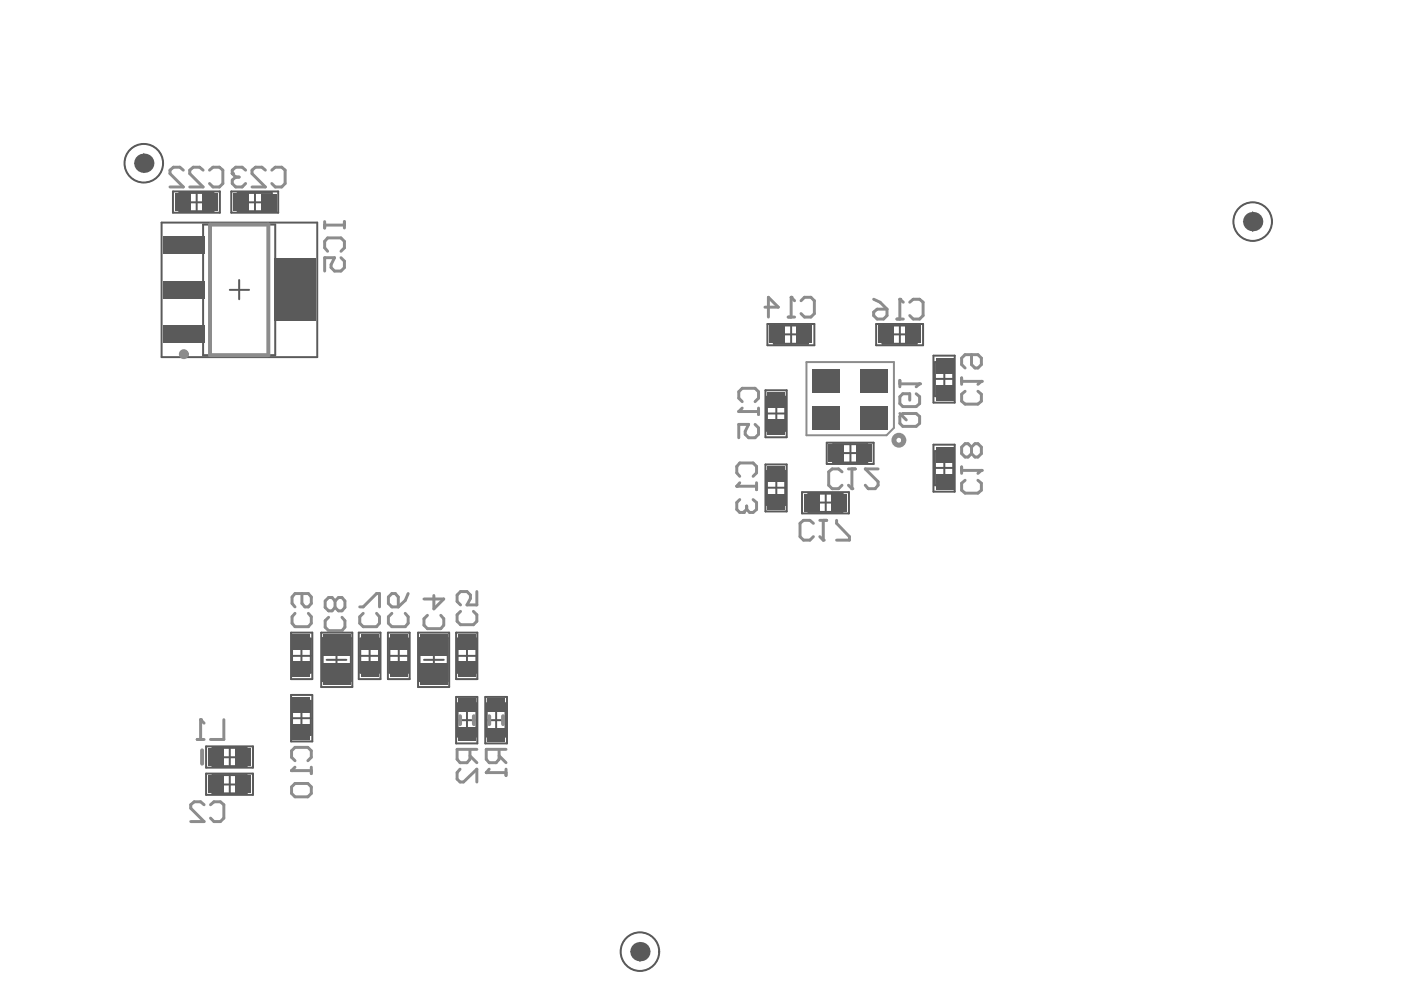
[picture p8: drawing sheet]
<svg xmlns="http://www.w3.org/2000/svg" width="297mm" height="210mm" viewBox="0 0 297 210" stroke-linecap="round" stroke-linejoin="round" font-family="sans-serif">
<g fill="none" stroke="#5a5a5a" stroke-width=".21">
<path d="M28.5 34.6h4.1M30.5 32.5v4.1M263.6 47h4.1M265.6 44.9v4.2M135.7 199.8v4.1M133.7 201.8h4.1"/>
<circle cx="30.5" cy="34.6" r="4.1"/>
<circle cx="265.6" cy="47" r="4.1"/>
<circle cx="135.7" cy="201.8" r="4.1"/>
</g>
<g fill="none" stroke="#5a5a5a" stroke-width=".42">
<path d="M34.3 47.2h33v28.5h-33zM36.7 40.6h9.9v4.5h-9.9zM38 40.9h7.3v3.9h-7.3zM39.7 42.9h3.9M41.7 40.9v3.9M43.1 47.6h15.3v27.7h-15.3zM49 40.6h10v4.5h-10zM50.4 40.9h7.2v3.9h-7.2zM50.7 59.4v4.1M52.1 42.9h3.8M54.1 40.9v3.9M48.7 61.5h4.1"/>
<path d="M162.7 68.7h10v4.5h-10zM164.1 69h7.2v3.9h-7.2zM165.7 70.9h3.9M167.7 69v3.9M185.8 68.7h9.9v4.5h-9.9zM187.1 69h7.2v3.9h-7.2zM188.8 70.9h3.9M190.8 69v3.9M197.9 75.4h4.5v10h-4.5zM198.2 76.8h3.9v7.2h-3.9zM200.2 78.4v3.9M162.3 98.5h4.5v9.9h-4.5z"/>
<path d="M162.3 82.7h4.5v10h-4.5zM162.6 87.7h3.9M162.6 99.8h3.9v7.3h-3.9zM162.6 84.1h3.9v7.2h-3.9zM164.6 85.8v3.9M175.3 93.9h9.9v4.5h-9.9zM176.6 94.2h7.3v3.9h-7.3zM178.3 96.1h3.9M180.3 94.2v3.9M197.9 94.3h4.5v9.9h-4.5zM198.2 99.2h3.9M198.2 80.3h3.9"/>
<path d="M198.2 95.6h3.9v7.3h-3.9zM200.2 97.3v3.9M162.6 103.4h3.9M164.6 101.5v3.9M170 104.3h10v4.6h-10zM171.4 104.7h7.2v3.8h-7.2zM173.1 106.6h3.9M175.1 104.7v3.8M61.7 134.1h4.5v9.9h-4.5zM61.9 139.1h4M61.9 135.4h4v7.2h-4zM63.9 137.1v4"/>
<path d="M68.1 134.1h6.6v11.6h-6.6zM68.4 135.3h6v9.1h-6zM69.3 139.9h4.1M71.3 137.8v4.1M76.1 134.1h4.6v9.9h-4.6zM76.4 139.1h4M76.4 135.4h4v7.2h-4zM78.4 137.1v4M82.2 134.1h4.7v9.9h-4.7zM82.6 139.1h3.9M82.6 135.4h3.9v7.2h-3.9zM84.5 137.1v4"/>
<path d="M88.6 134.1h6.6v11.6h-6.6zM89 135.3h5.9v9.1h-5.9zM89.9 139.9h4.2M92 137.8v4.1M96.7 134.1h4.5v9.9h-4.5zM97 139.1h4M97 135.4h4v7.2h-4zM99 137.1v4M43.7 158.3h9.9v4.5h-9.9zM45.1 158.6h7.2v3.8h-7.2zM48.7 158.6v3.8M61.7 147.3h4.5v9.9h-4.5z"/>
<path d="M61.9 152.3h4M61.9 148.6h4v7.2h-4zM63.9 150.3v4M96.7 147.8h4.5v9.8h-4.5zM97 152.7h4M97 149.1h4v7.1h-4zM99 150.7v3.9M102.9 147.8h4.6v9.8h-4.6zM103.2 152.7h4M103.2 149.1h4v7.1h-4zM105.2 150.7v3.9M43.7 164h9.9v4.5h-9.9z"/>
<path d="M45.1 164.3h7.2v3.9h-7.2zM46.7 166.3h3.9M46.7 160.6h3.9M48.7 164.3v3.9"/>
<circle cx="30.5" cy="34.6" r="4.1"/>
<circle cx="265.6" cy="47" r="4.1"/>
<circle cx="135.7" cy="201.8" r="4.1"/>
</g>
<path d="M171 76.8h18.5v13.9l-1.5 1.6h-17z" fill="none" stroke="#8c8c8c" stroke-width=".42"/>
<path d="M44.5 47.6h12.4v27.7h-12.4zM42.9 159.1v2.8M97.5 151.9v1.6M100.5 151.9v1.6M103.7 151.9v1.6M106.7 151.9v1.6" fill="none" stroke="#8c8c8c" stroke-width=".84"/>
<path d="M156.6 87.3h4.2M157.4 85.2l-.8-.8v-1.3l.8-.8h2.7l.7 .8v1.3l-.7 .8M160.8 86.5v1.4M90.6 130.5l-.7 .7v1.4l.7 .7h2.9l.6-.7v-1.4l-.6-.7M92 126.3v2.8l2.1-2.1h-4.2M97.6 129.6l-.7 .8v1.3l.7 .8h2.8l.7-.8v-1.3l-.7-.8M101.1 125.4v2.9h-2.1l.7-1.4v-.7l-.7-.8h-1.4l-.7 .8v1.3l.7 .8M99.6 158.9v2.1l-.6 .7h-1.5l-.6-.7v-2.1h4.2M97.5 163.1l-.6 .7v1.4l.6 .6h.8l2.8-2.7v2.7M99.6 160.2l1.5 1.5" fill="none" stroke="#8c8c8c" stroke-width=".63"/>
<circle cx="156.6" cy="87.3" r=".31" fill="#8c8c8c"/>
<path d="M157.4 86.5l-.8 .8M160.1 90l.7 .7v1.4l-.7 .7h-1.4l-.7-.7v-.6l.7-1.5h-2.1v2.8M156.2 103.1h4.2M156.8 101l-.6-.7v-1.4l.6-.7h2.9l.7 .7v1.4l-.7 .7M160.4 102.4v1.4" fill="none" stroke="#8c8c8c" stroke-width=".63"/>
<circle cx="156.2" cy="103.1" r=".31" fill="#8c8c8c"/>
<path d="M156.8 102.4l-.6 .7M156.8 105.9l-.6 .7v1.4l.6 .6h.8" fill="none" stroke="#8c8c8c" stroke-width=".63"/>
<circle cx="157.6" cy="108.6" r=".31" fill="#8c8c8c"/>
<path d="M190.2 67.6h1.3M190.8 63.5v4.1M192.9 64.1l.7-.6h1.4l.7 .6v2.8l-.7 .7h-1.4l-.7-.7M158.3 108l-.7 .6M158.3 107.3v.7M159.7 105.9l.7 .7v1.4l-.7 .6h-.8l-.6-.6" fill="none" stroke="#8c8c8c" stroke-width=".63"/>
<circle cx="190.8" cy="63.5" r=".31" fill="#8c8c8c"/>
<path d="M185.2 63.5l1.4 .6 1.5 1.4M185.2 66.2l.8-.7h2.1v1.4l-.8 .7h-1.3l-.8-.7zM190.8 63.5l.7 .6M41.8 156.8h1.5M42.5 152.6v4.2M47.5 152.6v4.2h-2.9" fill="none" stroke="#8c8c8c" stroke-width=".63"/>
<circle cx="42.5" cy="152.6" r=".31" fill="#8c8c8c"/>
<path d="M38.9 36.1l-.8-.6h-1.3l-.8 .6v.7l2.9 2.8h-2.9M43.1 36.1l-.8-.6h-1.3l-.8 .6v.7l2.9 2.8h-2.9M44.4 36.1l.8-.6h1.3l.8 .6v2.8l-.8 .7h-1.3l-.8-.7M52.1 36.1l-.8-.6h-1.3l-.8 .6v.7M56.3 36.1l-.8-.6h-1.3l-.8 .6v.7l2.9 2.8h-2.9M57.6 36.1l.8-.6h1.3l.8 .6v2.8l-.8 .7h-1.3l-.8-.7M42.5 152.6l.8 .7M43.3 170.6l-.8-.6h-1.3l-.8 .6v.8l2.9 2.8h-2.9M44.6 170.6l.8-.6h1.3l.8 .6v2.9l-.8 .7h-1.3l-.8-.7" fill="none" stroke="#8c8c8c" stroke-width=".63"/>
<circle cx="49.2" cy="36.8" r=".31" fill="#8c8c8c"/>
<g fill="none" stroke="#8c8c8c" stroke-width=".63">
<path d="M49.2 36.8l.8 .7M50 37.5h.7M50 37.5l-.8 .7v.7l.8 .7h1.3l.8-.7M69.7 130.9l-.8 .7v1.4l.8 .7h2.8l.6-.7v-1.4l-.6-.7M71 127.4l.8-.7h.7l.6 .7v1.4l-.6 .7h-.7l-.8-.7M71 127.4l-.6-.7h-.7l-.8 .7v1.4l.8 .7h.7l.6-.7M71 127.4v1.4M76.3 128.7h.7l2.8-2.9h.7v2.9M77 130l-.7 .8v1.3l.7 .8h2.8l.7-.8v-1.3l-.7-.8M83.1 130l-.8 .8v1.3l.8 .8h2.8l.6-.8v-1.3l-.6-.8M83.1 125.8h.7l.6 .8v2.1h-1.3l-.8-.8v-1.3zM86.5 125.8l-.6 1.5-1.5 1.4"/>
<path d="M105.8 158.9v2.1l-.6 .7h-1.5l-.6-.7v-2.1h4.2M103.1 163.8h4.2M105.8 160.2l1.5 1.5M107.3 163.1v1.3"/>
</g>
<circle cx="103.1" cy="163.8" r=".31" fill="#8c8c8c"/>
<path d="M172.5 111l-.8-.7h-1.3l-.8 .7v2.8l.8 .7h1.3l.8-.7M173.8 110.3h1.5M174.5 110.3v4.2M103.7 163.1l-.6 .7" fill="none" stroke="#8c8c8c" stroke-width=".63"/>
<circle cx="174.5" cy="114.5" r=".31" fill="#8c8c8c"/>
<path d="M179.9 99.4h1.5M180.6 99.4v4.2M173.8 113.8l.7 .7M177.4 110.3v.7l2.7 2.8v.7h-2.7M178.5 100l-.7-.6h-1.4l-.7 .6v2.9l.7 .7h1.4l.7-.7" fill="none" stroke="#8c8c8c" stroke-width=".63"/>
<circle cx="180.6" cy="103.6" r=".31" fill="#8c8c8c"/>
<path d="M186.2 99.4h-2.7l2.7 2.7v.8l-.7 .7h-1.4l-.6-.7M203.9 99v1.4M203.9 99.7h4.2M179.9 102.9l.7 .7M204.6 101.8l-.7 .7v1.4l.7 .7h2.7l.8-.7v-1.4l-.8-.7" fill="none" stroke="#8c8c8c" stroke-width=".63"/>
<circle cx="208.1" cy="99.7" r=".31" fill="#8c8c8c"/>
<g fill="none" stroke="#8c8c8c" stroke-width=".63">
<path d="M68.8 47v1.3M68.8 47.7h4.2M69.5 53.3l-.7-.8v-1.3l.7-.8h2.8l.7 .8v1.3l-.7 .8M72.3 54.6l.7 .8v1.3l-.7 .8h-1.4l-.7-.8v-.6l.7-1.5h-2.1v2.9M73 47v1.3M190.8 80.6v1.4M190.8 87.7l1.3 1.3M190.8 81.4h4.2M191.4 87.7h2.8l.8 .6v1.5l-.8 .6h-2.8l-.6-.6v-1.5zM194.2 83.5l.8 .6v1.5l-.8 .6h-2.8l-.6-.6v-1.5l.6-.6h1.5v1.3M206 94.8l.7-.7h.6l.8 .7v1.4l-.8 .7h-.6l-.7-.7M206 94.8l-.8-.7h-.6l-.7 .7v1.4l.7 .7h.6l.8-.7"/>
<path d="M206 94.8v1.4M208.1 99.7l-.8 .7"/>
</g>
<circle cx="195" cy="81.4" r=".31" fill="#8c8c8c"/>
<path d="M195 81.4l-.8 .6M203.9 80.1v1.4M203.9 80.9h4.2M204.6 83l-.7 .6v1.5l.7 .6h2.7l.8-.6v-1.5l-.8-.6" fill="none" stroke="#8c8c8c" stroke-width=".63"/>
<circle cx="208.1" cy="80.9" r=".31" fill="#8c8c8c"/>
<path d="M167.1 67.2h1.4M167.7 63v4.2M169.8 63.8l.8-.8h1.3l.8 .8v2.7l-.8 .7h-1.3l-.8-.7M206 75.2v2.1l.7 .7h.6l.8-.7v-1.4l-.8-.7h-2.7l-.7 .7v1.4l.7 .7M208.1 80.9l-.8 .6" fill="none" stroke="#8c8c8c" stroke-width=".63"/>
<circle cx="167.7" cy="63" r=".31" fill="#8c8c8c"/>
<path d="M162.2 65.1h2.8l-2.1-2.1v4.2M167.7 63l.8 .8M61.8 163.4h4.2M62.5 161.3l-.7-.7v-1.4l.7-.7h2.8l.7 .7v1.4l-.7 .7M66 162.7v1.3" fill="none" stroke="#8c8c8c" stroke-width=".63"/>
<circle cx="61.8" cy="163.4" r=".31" fill="#8c8c8c"/>
<path d="M62.5 130l-.6 .8v1.3l.6 .8h2.9l.6-.8v-1.3l-.6-.8M64 125.8v2.1l.6 .8h.8l.6-.8v-1.3l-.6-.8h-2.9l-.6 .8v1.3l.6 .8M62.5 162.7l-.7 .7M62.5 166.1h2.8l.7 .8v1.3l-.7 .7h-2.8l-.7-.7v-1.3z" fill="none" stroke="#8c8c8c" stroke-width=".63"/>
<g fill="none" stroke="#8c8c8c" stroke-width="1">
<circle cx="39" cy="75.1" r=".52"/>
<circle cx="190.6" cy="93.3" r="1.05"/>
</g>
<g fill="#5a5a5a">
<path d="M62 153.5h3.8v3.3h-3.8z" fill-rule="evenodd"/>
<path d="M62 147.8h3.8v3.2h-3.8z" fill-rule="evenodd"/>
<path d="M62 140.2h3.8v3.3h-3.8z" fill-rule="evenodd"/>
<path d="M97.1 154.3h3.8v2.8h-3.8z" fill-rule="evenodd"/>
<path d="M97.1 148.1h3.8v2.9h-3.8z" fill-rule="evenodd"/>
<path d="M97.1 140.2h3.8v3.3h-3.8z" fill-rule="evenodd"/>
<path d="M162.7 104.7h3.7v3.3h-3.7z" fill-rule="evenodd"/>
<path d="M162.7 88.9h3.7v3.4h-3.7z" fill-rule="evenodd"/>
<path d="M172.3 78.2h5.8v5h-5.8z" fill-rule="evenodd"/>
<path d="M198.4 94.8h3.7v3.3h-3.7z" fill-rule="evenodd"/>
<path d="M198.4 81.6h3.7v3.3h-3.7z" fill-rule="evenodd"/>
<path d="M37.1 41h3.2v3.8h-3.2z" fill-rule="evenodd"/>
<path d="M55.3 41.1h3.3v3.7h-3.3z" fill-rule="evenodd"/>
<path d="M62 134.4h3.8v3.3h-3.8z" fill-rule="evenodd"/>
<path d="M97.1 134.4h3.8v3.3h-3.8z" fill-rule="evenodd"/>
<path d="M162.7 98.9h3.7v3.2h-3.7z" fill-rule="evenodd"/>
<path d="M162.7 83.2h3.7v3.2h-3.7z" fill-rule="evenodd"/>
<path d="M163.1 69h3.3v3.8h-3.3z" fill-rule="evenodd"/>
<path d="M172.3 86.1h5.8v4.9h-5.8z" fill-rule="evenodd"/>
<path d="M181.5 94.2h3.2v3.8h-3.2z" fill-rule="evenodd"/>
<path d="M198.4 100.5h3.7v3.3h-3.7z" fill-rule="evenodd"/>
<path d="M198.4 75.9h3.7v3.3h-3.7z" fill-rule="evenodd"/>
<path d="M50 164.4h3.2v3.8h-3.2z" fill-rule="evenodd"/>
<path d="M44.2 164.4h3.3v3.8h-3.3z" fill-rule="evenodd"/>
<path d="M82.7 140.2h3.7v3.3h-3.7z" fill-rule="evenodd"/>
<path d="M76.5 140.2h3.8v3.3h-3.8z" fill-rule="evenodd"/>
<path d="M103.3 154.4h3.8v2.8h-3.8z" fill-rule="evenodd"/>
<path d="M103.3 148.1h3.8v2.9h-3.8z" fill-rule="evenodd"/>
<path d="M170.5 104.7h3.2v3.7h-3.2z" fill-rule="evenodd"/>
<path d="M176.2 104.7h3.3v3.7h-3.3z" fill-rule="evenodd"/>
<path d="M182.4 78.2h5.8v5h-5.8z" fill-rule="evenodd"/>
<path d="M44.2 158.7h3.3v3.7h-3.3z" fill-rule="evenodd"/>
<path d="M50 158.7h3.2v3.7h-3.2z" fill-rule="evenodd"/>
<path d="M34.6 50h8.7v3.8h-8.7z" fill-rule="evenodd"/>
<path d="M34.7 59.6h8.7v3.7h-8.7z" fill-rule="evenodd"/>
<path d="M34.6 69h8.7v3.8h-8.7z" fill-rule="evenodd"/>
<path d="M42.9 41h3.2v3.8h-3.2z" fill-rule="evenodd"/>
<path d="M49.6 41h3.2v3.8h-3.2z" fill-rule="evenodd"/>
<path d="M68.5 134.6h5.8v4.5h-5.8z" fill-rule="evenodd"/>
<path d="M68.5 140.7h5.8v4.5h-5.8z" fill-rule="evenodd"/>
<path d="M82.7 134.4h3.7v3.3h-3.7z" fill-rule="evenodd"/>
<path d="M76.5 134.4h3.8v3.3h-3.8z" fill-rule="evenodd"/>
<path d="M89.1 134.6h5.7v4.5h-5.7z" fill-rule="evenodd"/>
<path d="M89.1 140.7h5.7v4.5h-5.7z" fill-rule="evenodd"/>
<path d="M182.4 86.1h5.8v4.9h-5.8z" fill-rule="evenodd"/>
<path d="M175.7 94.2h3.2v3.8h-3.2z" fill-rule="evenodd"/>
<path d="M168.9 69h3.2v3.8h-3.2z" fill-rule="evenodd"/>
<path d="M192 69h3.3v3.8h-3.3z" fill-rule="evenodd"/>
<path d="M186.3 69h3.2v3.8h-3.2z" fill-rule="evenodd"/>
<path d="M58.1 54.9h8.7v13.2h-8.7z" fill-rule="evenodd"/>
</g>
<g fill="#5a5a5a">
<circle cx="135.7" cy="201.8" r="2.04"/>
<circle cx="30.5" cy="34.6" r="2.04"/>
<circle cx="265.6" cy="47" r="2.04"/>
</g>
</svg>
